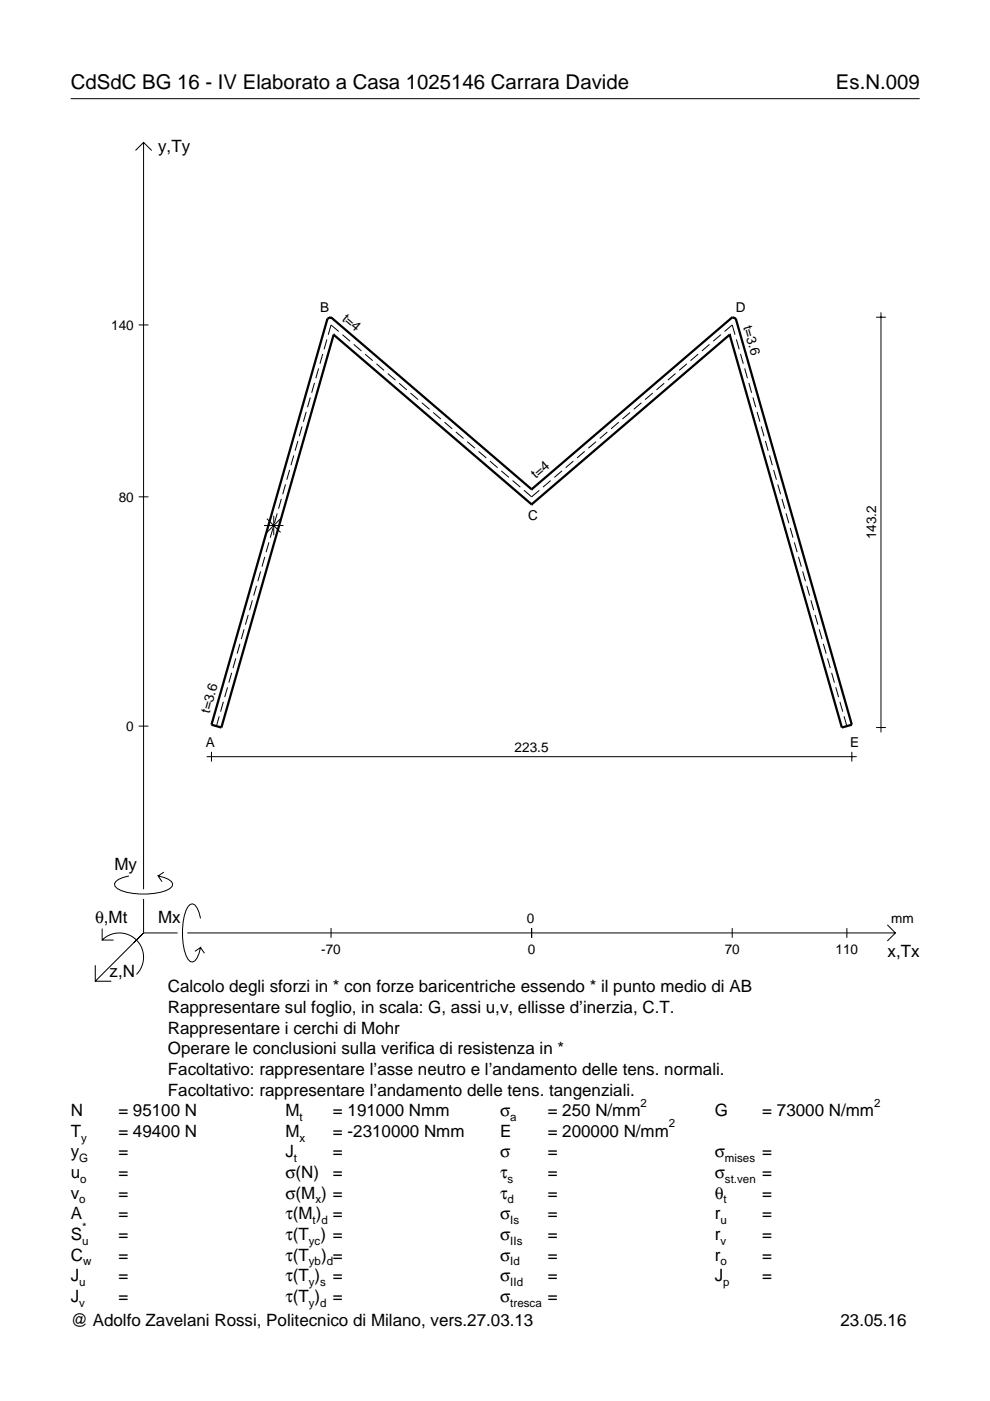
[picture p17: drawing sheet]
<svg xmlns="http://www.w3.org/2000/svg" width="210mm" height="297mm" viewBox="0 0 210 297" stroke-linecap="round" stroke-linejoin="round" font-family="sans-serif">
<defs><g id="words">
<g font-size="4.3">
<text x="15" y="18.9">CdSdC BG 16 - IV Elaborato a Casa 1025146 Carrara Davide</text>
<text x="177.2" y="18.9">Es.N.009</text>
</g>
<g font-size="3.6">
<text x="33.5" y="32.3">y,Ty</text>
<text x="24.3" y="184.4">My</text>
<text x="20.1" y="195.7">θ,Mt</text>
<text x="33.5" y="195.7">Mx</text>
<text x="188.2" y="203">x,Tx</text>
<text x="23.2" y="207.1">z,N</text>
<text x="35.6" y="210.4">Calcolo degli sforzi in * con forze baricentriche essendo * il punto medio di AB</text>
<text x="35.6" y="214.8">Rappresentare sul foglio, in scala: G, assi u,v, ellisse d’inerzia, C.T.</text>
<text x="35.6" y="219.2">Rappresentare i cerchi di Mohr</text>
<text x="35.6" y="223.5">Operare le conclusioni sulla verifica di resistenza in *</text>
<text x="35.6" y="227.9">Facoltativo: rappresentare l’asse neutro e l’andamento delle tens. normali.</text>
<text x="35.6" y="232.3">Facoltativo: rappresentare l’andamento delle tens. tangenziali.</text>
<text x="15" y="236.7">N</text>
<text x="25.1" y="236.7">= 95100 N</text>
<text x="60.5" y="236.7">M</text>
<text x="70.6" y="236.7">= 191000 Nmm</text>
<text x="106" y="236.7">σ</text>
<text x="116.1" y="236.7">= 250 N/mm</text>
<text x="151.5" y="236.7">G</text>
<text x="161.6" y="236.7">= 73000 N/mm</text>
<text x="15" y="245.4">y</text>
<text x="15" y="241">T</text>
<text x="25.1" y="241">= 49400 N</text>
<text x="25.1" y="245.4">=</text>
<text x="60.5" y="245.4">J</text>
<text x="60.5" y="241">M</text>
<text x="70.6" y="241">= -2310000 Nmm</text>
<text x="70.6" y="245.4">=</text>
<text x="106" y="241">E</text>
<text x="106" y="245.4">σ</text>
<text x="116.1" y="245.4">=</text>
<text x="116.1" y="241">= 200000 N/mm</text>
<text x="151.5" y="245.4">σ</text>
<text x="161.6" y="245.4">=</text>
<text x="15" y="249.8">u</text>
<text x="25.1" y="249.8">=</text>
<text x="60.5" y="249.8">σ(N)</text>
<text x="70.6" y="249.8">=</text>
<text x="106" y="249.8">τ</text>
<text x="116.1" y="249.8">=</text>
<text x="151.5" y="249.8">σ</text>
<text x="161.6" y="249.8">=</text>
<text x="15" y="254.2">v</text>
<text x="25.1" y="254.2">=</text>
<text x="60.5" y="254.2">σ(M ) =</text>
<text x="106" y="254.2">τ</text>
<text x="116.1" y="254.2">=</text>
<text x="151.5" y="254.2">θ</text>
<text x="161.6" y="254.2">=</text>
<text x="15" y="258.5">A</text>
<text x="15" y="262.9">S</text>
<text x="25.1" y="262.9">=</text>
<text x="25.1" y="258.5">=</text>
<text x="60.5" y="258.5">τ(M ) =</text>
<text x="60.5" y="262.9">τ(T ) =</text>
<text x="106" y="258.5">σ</text>
<text x="106" y="262.9">σ</text>
<text x="116.1" y="258.5">=</text>
<text x="116.1" y="262.9">=</text>
<text x="151.5" y="258.5">r</text>
<text x="151.5" y="262.9">r</text>
<text x="161.6" y="258.5">=</text>
<text x="161.6" y="262.9">=</text>
<text x="15" y="267.3">C</text>
<text x="25.1" y="267.3">=</text>
<text x="60.5" y="267.3">τ(T</text>
<text x="68.1" y="267.3">) =</text>
<text x="106" y="267.3">σ</text>
<text x="116.1" y="267.3">=</text>
<text x="151.5" y="267.3">r</text>
<text x="161.6" y="267.3">=</text>
<text x="15" y="271.7">J</text>
<text x="25.1" y="271.7">=</text>
<text x="60.5" y="271.7">τ(T )</text>
<text x="70.6" y="271.7">=</text>
<text x="106" y="271.7">σ</text>
<text x="116.1" y="271.7">=</text>
<text x="151.5" y="271.7">J</text>
<text x="161.6" y="271.7">=</text>
<text x="15" y="281.2">@ Adolfo Zavelani Rossi, Politecnico di Milano, vers.27.03.13</text>
<text x="15" y="276">J</text>
<text x="25.1" y="276">=</text>
<text x="60.5" y="276">τ(T )</text>
<text x="70.6" y="276">=</text>
<text x="106" y="276">σ</text>
<text x="116.1" y="276">=</text>
<text x="178.2" y="281.2">23.05.16</text>
</g>
<g font-size="2.9">
<text x="23.6" y="69.9">140</text>
<text x="67.9" y="66.1">B</text>
<text x="72.4" y="67.8" transform="rotate(41 72.4 67.8)">t=4</text>
<text x="156" y="66.1">D</text>
<text x="157.6" y="69.2" transform="rotate(74 157.6 69.2)">t=3.6</text>
<text x="113.6" y="101.6" transform="rotate(-41 113.6 101.6)">t=4</text>
<text x="25.2" y="106.3">80</text>
<text x="112" y="110.3">C</text>
<text x="185.8" y="114.4" transform="rotate(-90 185.8 114.4)">143.2</text>
<text x="26.8" y="155">0</text>
<text x="44.4" y="151.4" transform="rotate(-74 44.4 151.4)">t=3.6</text>
<text x="43.7" y="158.4">A</text>
<text x="109.1" y="159.4">223.5</text>
<text x="180.3" y="158.4">E</text>
<text x="111.7" y="195.7">0</text>
<text x="189" y="195.7">mm</text>
<text x="68.1" y="202.2">-70</text>
<text x="111.9" y="202.2">0</text>
<text x="153.6" y="202.2">70</text>
<text x="177.2" y="202.2">110</text>
</g>
<g font-size="2.4">
<text x="63.5" y="237.7">t</text>
<text x="108.2" y="237.7">a</text>
<text x="135.8" y="234.7">2</text>
<text x="141.8" y="239">2</text>
<text x="185.3" y="234.7">2</text>
<text x="17.2" y="242">y</text>
<text x="63.5" y="242">x</text>
<text x="16.8" y="246.4">G</text>
<text x="17" y="250.8">o</text>
<text x="62.3" y="246.4">t</text>
<text x="107.6" y="250.8">s</text>
<text x="153.7" y="246.4">mises</text>
<text x="153.7" y="250.8">st.ven</text>
<text x="16.8" y="255.2">o</text>
<text x="66.9" y="255.2">x</text>
<text x="107.6" y="255.2">d</text>
<text x="153.4" y="255.2">t</text>
<text x="17.4" y="263.9">u</text>
<text x="17.4" y="260.9">*</text>
<text x="65.5" y="263.9">yc</text>
<text x="66.3" y="259.5">t d</text>
<text x="108.2" y="259.5">Is</text>
<text x="108.2" y="263.9">IIs</text>
<text x="152.7" y="259.5">u</text>
<text x="152.7" y="263.9">v</text>
<text x="17.6" y="268.3">w</text>
<text x="65.5" y="268.3">yb d</text>
<text x="108.2" y="268.3">Id</text>
<text x="152.7" y="268.3">o</text>
<text x="16.8" y="272.7">u</text>
<text x="65.5" y="272.7">y s</text>
<text x="108.2" y="272.7">IId</text>
<text x="153.3" y="272.7">p</text>
<text x="16.8" y="277">v</text>
<text x="65.5" y="277">y d</text>
<text x="108.2" y="277">tresca</text>
</g>
</g></defs>
<g fill="none" stroke="#000" stroke-width=".21">
<path d="M15 20.9h180M28.7 31.9l1.7-1.7 1.8 1.7M30.4 30.2v158.3M29.4 68.9h2.1M67.6 78.1l-.6 2.1M68.4 75l-.6 2.1M69.3 72l-.6 2.1M71.8 70.3l-1.6-1.4-.6 2.1M72.6 71l1.6 1.3M75 73l1.6 1.4M77.4 75.1l1.6 1.4M79.8 77.1l1.6 1.4"/>
<path d="M82.2 79.2l1.6 1.4M143.2 79.2l-1.6 1.4M145.6 77.1l-1.6 1.4M148 75.1l-1.6 1.4M150.4 73l-1.6 1.4M152.8 71l-1.6 1.3M153.6 70.3l1.6-1.4 .6 2.1M156.1 72l.6 2.1M157 75l.6 2.1M157.9 78.1l.6 2.1M185.8 67.3h2M186.8 66.2v89.1"/>
<path d="M61.4 99.6l-.6 2.1M62.3 96.6l-.6 2M63.2 93.5l-.6 2.1M64 90.4l-.6 2.1M64.9 87.3l-.6 2.1M65.8 84.3l-.6 2M66.7 81.2l-.6 2.1M84.6 81.3l1.6 1.4M87 83.3l1.7 1.4M89.4 85.4l1.7 1.4M91.8 87.5l1.7 1.3M94.2 89.5l1.7 1.4"/>
<path d="M96.7 91.6l1.6 1.4M99.1 93.6l1.6 1.4M101.5 95.7l1.6 1.4M103.9 97.8l1.6 1.4M106.3 99.8l1.6 1.4M119.2 99.8l-1.7 1.4M121.6 97.8l-1.7 1.4M124 95.7l-1.7 1.4M126.4 93.6l-1.7 1.4M128.8 91.6l-1.6 1.4M131.2 89.5l-1.6 1.4M133.6 87.5l-1.6 1.3"/>
<path d="M136 85.4l-1.6 1.4M138.4 83.3l-1.6 1.4M140.8 81.3l-1.6 1.4M158.8 81.2l.6 2.1M159.6 84.3l.6 2M160.5 87.3l.6 2.1M161.4 90.4l.6 2.1M162.3 93.5l.6 2.1M163.2 96.6l.5 2M164 99.6l.6 2.1M29.4 105.3h2.1M56 111.4h4.1"/>
<path d="M56.1 118.1l-.6 2.1M56.6 110l2.9 2.9M57 115l-.6 2.1M57.9 111.9l-.6 2.1M58 109.4v4.1M58.8 108.8l-.6 2.1M59.5 110l-2.9 2.9M59.6 105.8l-.5 2.1M60.5 102.7l-.6 2.1M108.7 101.9l1.6 1.4M111.1 104l1.6 1.3 1.6-1.3M116.7 101.9l-1.6 1.4"/>
<path d="M164.9 102.7l.6 2.1M165.8 105.8l.6 2.1M166.7 108.8l.6 2.1M167.5 111.9l.6 2.1M168.4 115l.6 2.1M169.3 118.1l.6 2.1M50 139.6l-.6 2.1M50.9 136.5l-.6 2.1M51.7 133.4l-.5 2.1M52.6 130.4l-.6 2M53.5 127.3l-.6 2.1M54.4 124.2l-.6 2.1"/>
<path d="M55.3 121.1l-.6 2.1M170.2 121.1l.6 2.1M171.1 124.2l.5 2.1M171.9 127.3l.6 2.1M172.8 130.4l.6 2M173.7 133.4l.6 2.1M174.6 136.5l.6 2.1M175.4 139.6l.6 2.1M29.4 154h2.1M44.8 159.4v2.1M46.5 151.9l-.6 2.1M47.4 148.8l-.6 2.1"/>
<path d="M48.2 145.7l-.6 2.1M49.1 142.7l-.6 2M176.3 142.7l.6 2M177.2 145.7l.6 2.1M178.1 148.8l.6 2.1M179 151.9l.6 2.1M180.6 159.4v2.1M185.8 154.3h2M43.8 160.4h137.8M21.7 199.3a5.1 5.1 0 0 1 7.2 0 5.1 5.1 0 0 1 0 7.3M21.7 196.9v2.4h2.4M27.3 185.7a3.6 3.6 0 0 0-3 1.7l.1 .5a5.6 5.6 0 0 0 3.8 1.5 13.4 13.4 0 0 0 7.8-1l.5-.5 .1-.5a3.6 3.6 0 0 0-3.1-1.7l.8 1.2"/>
<path d="M30.4 190.6v7.2M30.4 197.8l-10.2 10.2M30.4 197.8h7.2M34.7 184.9l-1.2 .8M39.7 197.8h150.1M42.5 194.7a3.6 3.6 0 0 0-1.7-3.1l-.5 .2a5.7 5.7 0 0 0-1.5 3.7 13.3 13.3 0 0 0 1 7.9l.5 .5 .5 .1a3.6 3.6 0 0 0 1.7-3.1l-1.2 .8M70.2 196.8v2M112.7 196.8v2M155.2 196.8v2M179.6 196.8v2M188.1 196.1l1.7 1.7-1.7 1.7M20.2 204.7v3.3h3.4"/>
<path d="M42.5 200.9l.8 1.2"/>
</g>
<path d="M70.7 71h.1M70.7 71l-23.8 83.3-2.1-.6 24.6-86.2 .7-.2 42.6 36.4M70.7 71l42 35.9M154.7 71h.1M154.7 71l-42 35.9M154.7 71l23.8 83.3 2.1-.6-24.6-86.2-.7-.2-42.6 36.4M112.7 106.9h.1M112.7 103.7h.1" fill="none" stroke="#000" stroke-width=".48"/>
<use href="#words"/>
</svg>
